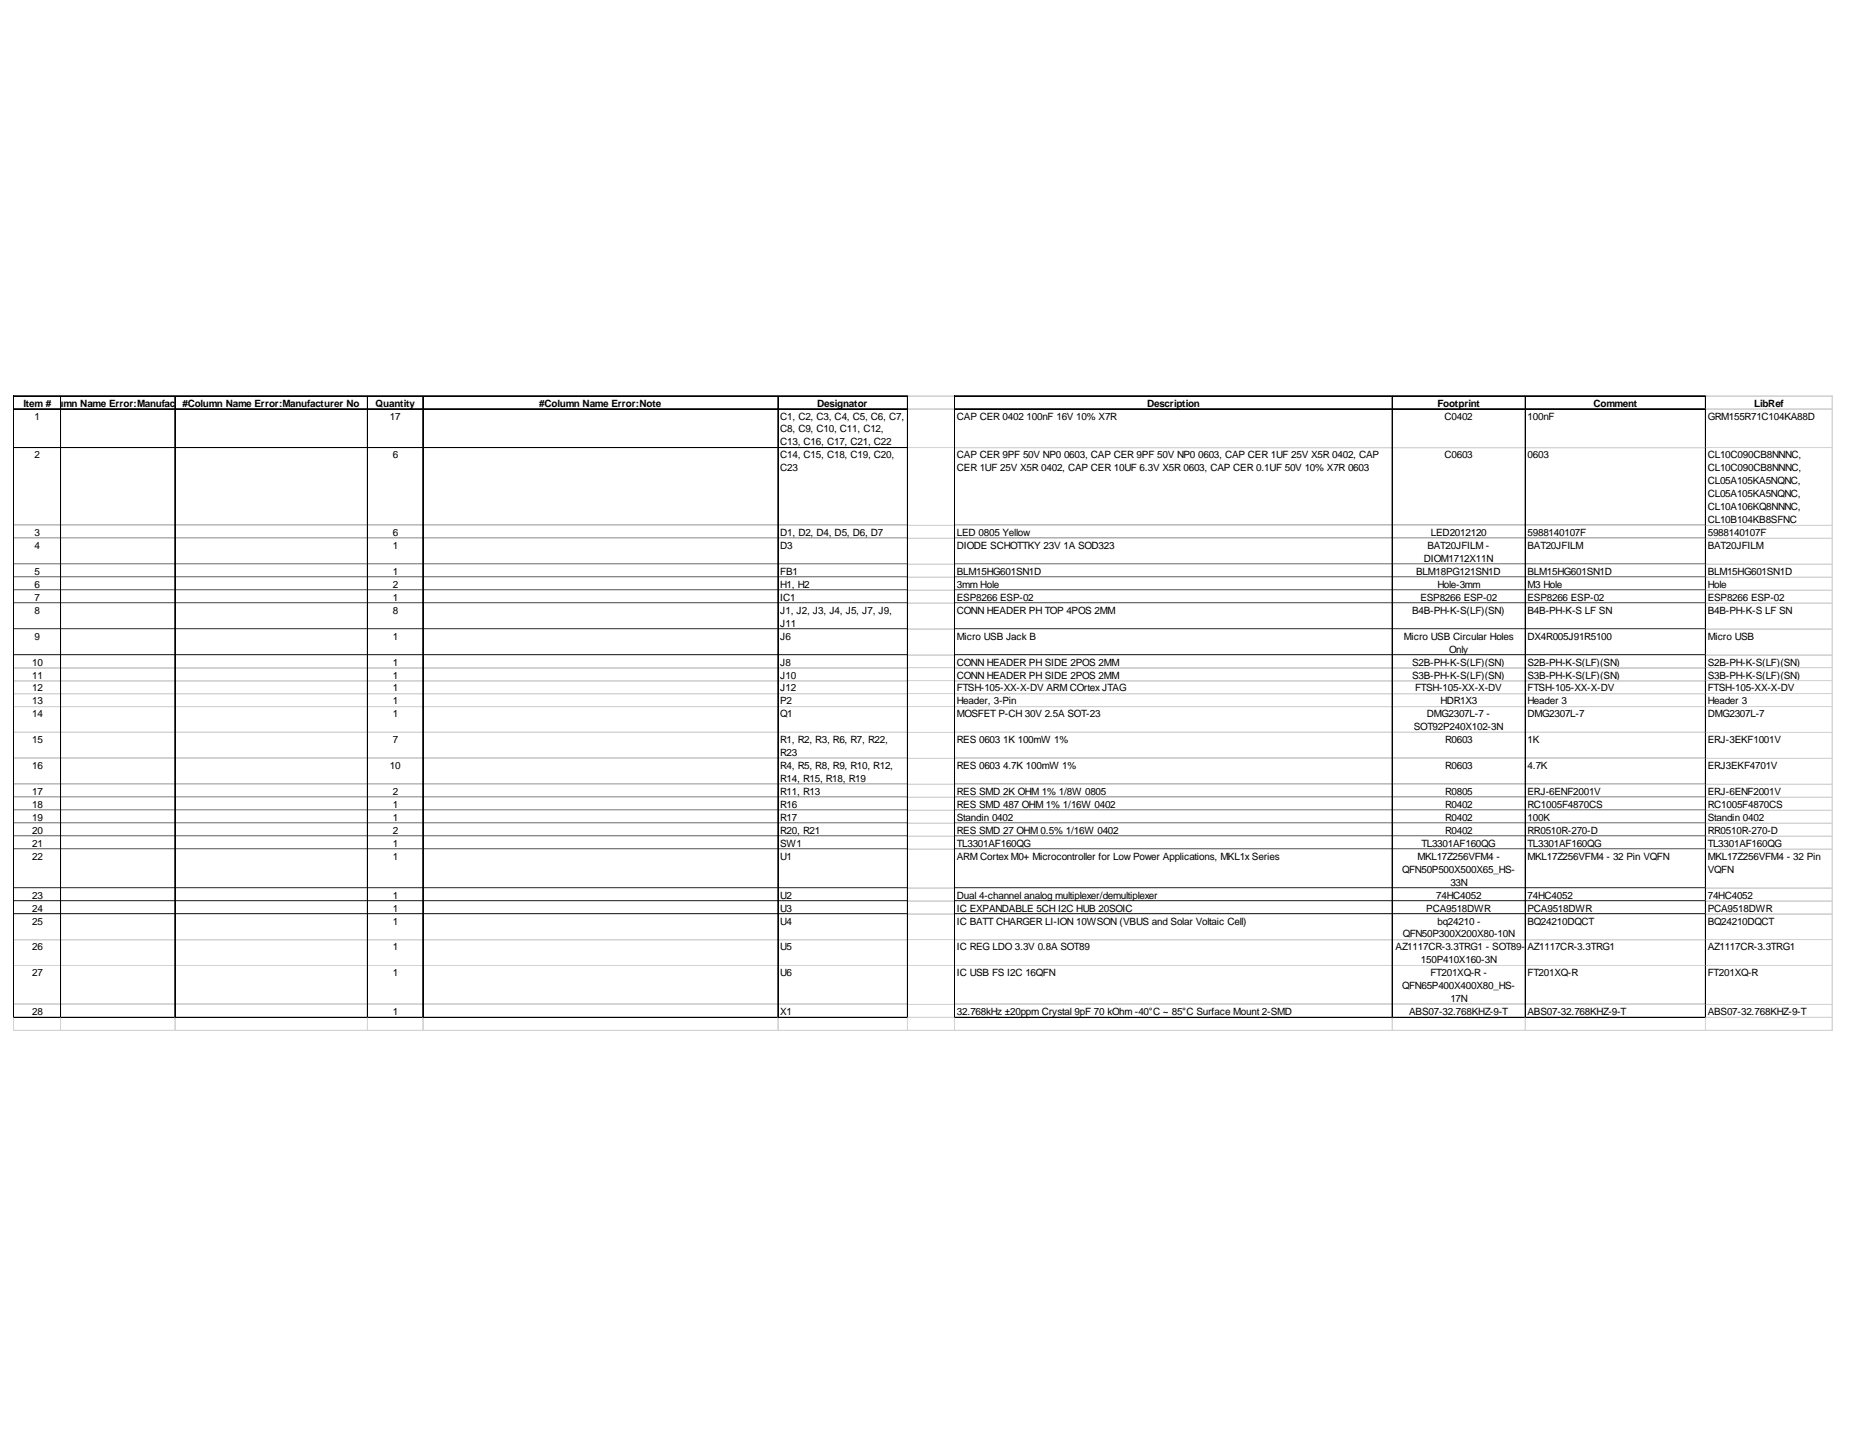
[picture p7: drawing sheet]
<svg xmlns="http://www.w3.org/2000/svg" width="279mm" height="216mm" viewBox="0 0 279 216" stroke-linecap="round" stroke-linejoin="round" font-family="sans-serif">
<defs><g id="words">
<g font-size="1.5">
<text x="3.5" y="61.4">Item #</text>
<text x="5.2" y="63.3">1</text>
<text x="5.6" y="61.4">#Colu</text>
<text x="9.6" y="61.4">mn Name Error:Manufac</text>
<text x="26.5" y="61.4">tu#rColumn Name Error:Manufacturer No</text>
<text x="28.5" y="61.4">er</text>
<text x="56.7" y="61.4">Quantity</text>
<text x="58.9" y="63.3">17</text>
<text x="81.5" y="61.4">#Column Name Error:Note</text>
<text x="117.8" y="63.3">C1, C2, C3, C4, C5, C6, C7,</text>
<text x="117.8" y="65.3">C8, C9, C10, C11, C12,</text>
<text x="123.4" y="61.4">Designator</text>
<text x="144.5" y="63.3">CAP CER 0402</text>
<text x="155" y="63.3">100nF 16V 10% X7R</text>
<text x="173.2" y="61.4">Description</text>
<text x="217.1" y="61.4">Footprint</text>
<text x="218.2" y="63.3">C0402</text>
<text x="230.7" y="63.3">100nF</text>
<text x="240.7" y="61.4">Comment</text>
<text x="257.9" y="63.3">GRM155R71C104KA88D</text>
<text x="264.9" y="61.4">LibRef</text>
<text x="5.2" y="69.2">2</text>
<text x="59.3" y="69.2">6</text>
<text x="117.8" y="67.3">C13, C16, C17, C21, C22</text>
<text x="117.8" y="69.2">C14, C15, C18, C19, C20,</text>
<text x="117.8" y="71.2">C23</text>
<text x="144.5" y="69.2">CAP CER 9PF 50V NP0</text>
<text x="144.5" y="71.2">CER 1UF 25V X5R 0402, CAP CER 10UF 6.3V X5R 0603, CAP CER 0.1UF 50V 10% X7R 0603</text>
<text x="160.7" y="69.2">0603, CAP CER 9PF 50V NP0</text>
<text x="180.9" y="69.2">0603, CAP CER 1UF 25V X5R 0402, CAP</text>
<text x="218.2" y="69.2">C0603</text>
<text x="230.7" y="69.2">0603</text>
<text x="257.9" y="69.2">CL10C090CB8NNNC,</text>
<text x="257.9" y="71.2">CL10C090CB8NNNC,</text>
<text x="257.9" y="73.1">CL05A105KA5NQNC,</text>
<text x="257.9" y="75.1">CL05A105KA5NQNC,</text>
<text x="257.9" y="77">CL10A106KQ8NNNC,</text>
<text x="5.2" y="80.9">3</text>
<text x="5.2" y="82.9">4</text>
<text x="59.3" y="80.9">6</text>
<text x="59.3" y="82.9">1</text>
<text x="117.8" y="80.9">D1, D2, D4, D5, D6, D7</text>
<text x="117.8" y="82.9">D3</text>
<text x="144.5" y="80.9">LED 0805 Yellow</text>
<text x="144.5" y="82.9">DIODE SCHOTTKY 23V 1A SOD323</text>
<text x="215.6" y="82.9">BAT20JFILM -</text>
<text x="216.1" y="80.9">LED2012120</text>
<text x="230.7" y="80.9">5988140107F</text>
<text x="230.7" y="82.9">BAT20JFILM</text>
<text x="257.9" y="79">CL10B104KB8SFNC</text>
<text x="257.9" y="80.9">5988140107F</text>
<text x="257.9" y="82.9">BAT20JFILM</text>
<text x="5.2" y="86.8">5</text>
<text x="5.2" y="88.8">6</text>
<text x="59.3" y="86.8">1</text>
<text x="59.3" y="88.8">2</text>
<text x="117.8" y="86.8">FB1</text>
<text x="117.8" y="88.8">H1, H2</text>
<text x="144.5" y="86.8">BLM15HG601SN1D</text>
<text x="144.5" y="88.8">3mm Hole</text>
<text x="213.9" y="86.8">BLM18PG121SN1D</text>
<text x="215" y="84.8">DIOM1712X11N</text>
<text x="217.1" y="88.8">Hole-3mm</text>
<text x="230.7" y="86.8">BLM15HG601SN1D</text>
<text x="230.7" y="88.8">M3 Hole</text>
<text x="257.9" y="86.8">BLM15HG601SN1D</text>
<text x="257.9" y="88.8">Hole</text>
<text x="5.2" y="90.7">7</text>
<text x="5.2" y="92.7">8</text>
<text x="59.3" y="90.7">1</text>
<text x="59.3" y="92.7">8</text>
<text x="117.8" y="90.7">IC1</text>
<text x="117.8" y="92.7">J1, J2, J3, J4, J5, J7, J9,</text>
<text x="117.8" y="94.6">J11</text>
<text x="144.5" y="90.7">ESP8266 ESP-02</text>
<text x="144.5" y="92.7">CONN HEADER PH TOP 4POS 2MM</text>
<text x="213.3" y="92.7">B4B-PH-K-S(LF)(SN)</text>
<text x="214.5" y="90.7">ESP8266 ESP-02</text>
<text x="230.7" y="90.7">ESP8266 ESP-02</text>
<text x="230.7" y="92.7">B4B-PH-K-S LF SN</text>
<text x="257.9" y="90.7">ESP8266 ESP-02</text>
<text x="257.9" y="92.7">B4B-PH-K-S LF SN</text>
<text x="4.9" y="100.5">10</text>
<text x="5.2" y="96.6">9</text>
<text x="59.3" y="96.6">1</text>
<text x="59.3" y="100.5">1</text>
<text x="117.8" y="96.6">J6</text>
<text x="117.8" y="100.5">J8</text>
<text x="144.5" y="96.6">Micro USB Jack B</text>
<text x="144.5" y="100.5">CONN HEADER PH SIDE 2POS 2MM</text>
<text x="212" y="96.6">Micro USB Circular Holes</text>
<text x="213.3" y="100.5">S2B-PH-K-S(LF)(SN)</text>
<text x="218.9" y="98.5">Only</text>
<text x="230.7" y="96.6">DX4R005J91R5100</text>
<text x="230.7" y="100.5">S2B-PH-K-S(LF)(SN)</text>
<text x="257.9" y="96.6">Micro USB</text>
<text x="257.9" y="100.5">S2B-PH-K-S(LF)(SN)</text>
<text x="4.9" y="102.4">11</text>
<text x="4.9" y="104.4">12</text>
<text x="4.9" y="106.4">13</text>
<text x="59.3" y="102.4">1</text>
<text x="59.3" y="104.4">1</text>
<text x="59.3" y="106.4">1</text>
<text x="117.8" y="102.4">J10</text>
<text x="117.8" y="104.4">J12</text>
<text x="117.8" y="106.4">P2</text>
<text x="144.5" y="102.4">CONN HEADER PH SIDE 2POS 2MM</text>
<text x="144.5" y="104.4">FTSH-105-XX-X-DV ARM COrtex JTAG</text>
<text x="144.5" y="106.4">Header, 3-Pin</text>
<text x="213.3" y="102.4">S3B-PH-K-S(LF)(SN)</text>
<text x="213.7" y="104.4">FTSH-105-XX-X-DV</text>
<text x="217.5" y="106.4">HDR1X3</text>
<text x="230.7" y="102.4">S3B-PH-K-S(LF)(SN)</text>
<text x="230.7" y="104.4">FTSH-105-XX-X-DV</text>
<text x="230.7" y="106.4">Header 3</text>
<text x="257.9" y="102.4">S3B-PH-K-S(LF)(SN)</text>
<text x="257.9" y="104.4">FTSH-105-XX-X-DV</text>
<text x="257.9" y="106.4">Header 3</text>
<text x="4.9" y="108.3">14</text>
<text x="4.9" y="112.2">15</text>
<text x="59.3" y="108.3">1</text>
<text x="59.3" y="112.2">7</text>
<text x="117.8" y="108.3">Q1</text>
<text x="117.8" y="112.2">R1, R2, R3, R6, R7, R22,</text>
<text x="144.5" y="108.3">MOSFET P-CH 30V 2.5A SOT-23</text>
<text x="144.5" y="112.2">RES 0603</text>
<text x="151.5" y="112.2">1K 100mW 1%</text>
<text x="213.5" y="110.3">SOT92P240X102-3N</text>
<text x="215.5" y="108.3">DMG2307L-7 -</text>
<text x="218.2" y="112.2">R0603</text>
<text x="230.7" y="108.3">DMG2307L-7</text>
<text x="230.7" y="112.2">1K</text>
<text x="257.9" y="108.3">DMG2307L-7</text>
<text x="257.9" y="112.2">ERJ-3EKF1001V</text>
<text x="4.9" y="116.1">16</text>
<text x="58.9" y="116.1">10</text>
<text x="117.8" y="114.2">R23</text>
<text x="117.8" y="116.1">R4, R5, R8, R9, R10, R12,</text>
<text x="117.8" y="118.1">R14, R15, R18, R19</text>
<text x="144.5" y="116.1">RES 0603</text>
<text x="151.5" y="116.1">4.7K 100mW 1%</text>
<text x="218.2" y="116.1">R0603</text>
<text x="230.7" y="116.1">4.7K</text>
<text x="257.9" y="116.1">ERJ3EKF4701V</text>
<text x="4.9" y="120">17</text>
<text x="4.9" y="122">18</text>
<text x="4.9" y="123.9">19</text>
<text x="4.9" y="125.9">20</text>
<text x="59.3" y="120">2</text>
<text x="59.3" y="122">1</text>
<text x="59.3" y="123.9">1</text>
<text x="59.3" y="125.9">2</text>
<text x="117.8" y="120">R11, R13</text>
<text x="117.8" y="122">R16</text>
<text x="117.8" y="123.9">R17</text>
<text x="117.8" y="125.9">R20, R21</text>
<text x="144.5" y="120">RES SMD 2K OHM 1% 1/8W 0805</text>
<text x="144.5" y="122">RES SMD 487 OHM 1% 1/16W 0402</text>
<text x="144.5" y="123.9">Standin 0402</text>
<text x="144.5" y="125.9">RES SMD 27 OHM 0.5% 1/16W 0402</text>
<text x="218.2" y="120">R0805</text>
<text x="218.2" y="122">R0402</text>
<text x="218.2" y="123.9">R0402</text>
<text x="218.2" y="125.9">R0402</text>
<text x="230.7" y="120">ERJ-6ENF2001V</text>
<text x="230.7" y="122">RC1005F4870CS</text>
<text x="230.7" y="123.9">100K</text>
<text x="230.7" y="125.9">RR0510R-270-D</text>
<text x="257.9" y="120">ERJ-6ENF2001V</text>
<text x="257.9" y="122">RC1005F4870CS</text>
<text x="257.9" y="123.9">Standin 0402</text>
<text x="257.9" y="125.9">RR0510R-270-D</text>
<text x="4.9" y="127.9">21</text>
<text x="4.9" y="129.8">22</text>
<text x="59.3" y="127.9">1</text>
<text x="59.3" y="129.8">1</text>
<text x="117.8" y="127.9">SW1</text>
<text x="117.8" y="129.8">U1</text>
<text x="144.5" y="127.9">TL3301AF160QG</text>
<text x="144.5" y="129.8">ARM Cortex M0+ Microcontroller for Low Power Applications, MKL1x Series</text>
<text x="211.8" y="131.8">QFN50P500X500X65_HS-</text>
<text x="214.1" y="129.8">MKL17Z256VFM4 -</text>
<text x="214.7" y="127.9">TL3301AF160QG</text>
<text x="230.7" y="127.9">TL3301AF160QG</text>
<text x="230.7" y="129.8">MKL17Z256VFM4 - 32 Pin VQFN</text>
<text x="257.9" y="127.9">TL3301AF160QG</text>
<text x="257.9" y="129.8">MKL17Z256VFM4 - 32 Pin</text>
<text x="257.9" y="131.8">VQFN</text>
<text x="4.9" y="135.7">23</text>
<text x="4.9" y="137.6">24</text>
<text x="59.3" y="135.7">1</text>
<text x="59.3" y="137.6">1</text>
<text x="117.8" y="135.7">U2</text>
<text x="117.8" y="137.6">U3</text>
<text x="144.5" y="135.7">Dual 4-channel analog multiplexer/demultiplexer</text>
<text x="144.5" y="137.6">IC EXPANDABLE 5CH I2C HUB 20SOIC</text>
<text x="215.4" y="137.6">PCA9518DWR</text>
<text x="216.9" y="135.7">74HC4052</text>
<text x="219" y="133.7">33N</text>
<text x="230.7" y="135.7">74HC4052</text>
<text x="230.7" y="137.6">PCA9518DWR</text>
<text x="257.9" y="135.7">74HC4052</text>
<text x="257.9" y="137.6">PCA9518DWR</text>
<text x="4.9" y="139.6">25</text>
<text x="4.9" y="143.5">26</text>
<text x="59.3" y="139.6">1</text>
<text x="59.3" y="143.5">1</text>
<text x="117.8" y="139.6">U4</text>
<text x="117.8" y="143.5">U5</text>
<text x="144.5" y="139.6">IC BATT CHARGER LI-ION 10WSON (VBUS and Solar Voltaic Cell)</text>
<text x="144.5" y="143.5">IC REG LDO 3.3V 0.8A SOT89</text>
<text x="210.8" y="143.5">AZ1117CR-3.3TRG1 - SOT89-</text>
<text x="211.8" y="141.5">QFN50P300X200X80-10N</text>
<text x="217.1" y="139.6">bq24210 -</text>
<text x="230.7" y="139.6">BQ24210DQCT</text>
<text x="230.7" y="143.5">AZ1117CR-3.3TRG1</text>
<text x="257.9" y="139.6">BQ24210DQCT</text>
<text x="257.9" y="143.5">AZ1117CR-3.3TRG1</text>
<text x="4.9" y="147.4">27</text>
<text x="59.3" y="147.4">1</text>
<text x="117.8" y="147.4">U6</text>
<text x="144.5" y="147.4">IC USB FS I2C 16QFN</text>
<text x="211.8" y="149.4">QFN65P400X400X80_HS-</text>
<text x="214.6" y="145.4">150P410X160-3N</text>
<text x="216" y="147.4">FT201XQ-R -</text>
<text x="230.7" y="147.4">FT201XQ-R</text>
<text x="257.9" y="147.4">FT201XQ-R</text>
<text x="4.9" y="153.3">28</text>
<text x="59.3" y="153.3">1</text>
<text x="117.8" y="153.3">X1</text>
<text x="144.5" y="153.3">32.768kHz ±20ppm Crystal 9pF 70 kOhm -40°C ~ 85°C Surface Mount 2-SMD</text>
<text x="212.8" y="153.3">ABS07-32.768KHZ-9-T</text>
<text x="219" y="151.3">17N</text>
<text x="230.7" y="153.3">ABS07-32.768KHZ-9-T</text>
<text x="257.9" y="153.3">ABS07-32.768KHZ-9-T</text>
</g>
</g></defs>
<g fill="none" stroke="#000" stroke-width=".15">
<path d="M2 59.8v93.9M2.1 59.8v93.9M2.1 59.8h135M9.1 59.8v93.9M9.2 59.8v93.9M26.4 59.8v93.9M55.5 59.8v93.9M63.8 59.8v93.9M63.9 59.8v93.9M117.5 59.8v93.9M137 59.8v93.9M137.1 59.8v93.9"/>
<path d="M144.2 59.8v93.9M144.2 59.8h113.4M210.2 59.8v93.9M210.3 59.8v93.9M230.3 59.8v93.9M230.4 59.8v93.9M257.6 59.8v93.9M2.1 61.7h135M2.1 61.8h135M2.1 67.6h7M2.1 79.3h7M9.2 67.6h17.2"/>
<path d="M9.2 79.3h17.2M26.5 67.6h29M26.5 79.3h29M55.6 67.6h8.2M55.6 79.3h8.2M63.9 67.6h53.6M63.9 79.3h53.6M117.6 67.6h19.4M117.6 79.3h19.4M144.2 61.7h113.4M144.2 61.8h113.4M144.2 67.6h66"/>
<path d="M144.2 79.3h66M210.3 67.6h20M210.3 79.3h20M230.4 67.6h27.2M230.4 79.3h27.2M2.1 81.3h7M2.1 85.2h7M2.1 87.1h7M2.1 89.1h7M2.1 91h7M2.1 94.9h7M2.1 98.9h7"/>
<path d="M9.2 81.3h17.2M9.2 85.2h17.2M9.2 87.1h17.2M9.2 89.1h17.2M9.2 91h17.2M9.2 94.9h17.2M9.2 98.9h17.2M26.5 81.3h29M26.5 85.2h29M26.5 87.1h29M26.5 89.1h29M26.5 91h29"/>
<path d="M26.5 94.9h29M26.5 98.9h29M55.6 81.3h8.2M55.6 85.2h8.2M55.6 87.1h8.2M55.6 89.1h8.2M55.6 91h8.2M55.6 94.9h8.2M55.6 98.9h8.2M63.9 81.3h53.6M63.9 85.2h53.6M63.9 87.1h53.6"/>
<path d="M63.9 89.1h53.6M63.9 91h53.6M63.9 94.9h53.6M63.9 98.9h53.6M117.6 81.3h19.4M117.6 85.2h19.4M117.6 87.1h19.4M117.6 89.1h19.4M117.6 91h19.4M117.6 94.9h19.4M117.6 98.9h19.4M144.2 81.3h66"/>
<path d="M144.2 85.2h66M144.2 87.1h66M144.2 89.1h66M144.2 91h66M144.2 94.9h66M144.2 98.9h66M210.3 81.3h20M210.3 85.2h20M210.3 87.1h20M210.3 89.1h20M210.3 91h20M210.3 94.9h20"/>
<path d="M210.3 98.9h20M230.4 81.3h27.2M230.4 85.2h27.2M230.4 87.1h27.2M230.4 89.1h27.2M230.4 91h27.2M230.4 94.9h27.2M230.4 98.9h27.2M2.1 100.8h7M2.1 102.8h7M2.1 104.7h7M2.1 106.7h7"/>
<path d="M2.1 110.6h7M2.1 114.5h7M2.1 118.4h7M9.2 100.8h17.2M9.2 102.8h17.2M9.2 104.7h17.2M9.2 106.7h17.2M9.2 110.6h17.2M9.2 114.5h17.2M9.2 118.4h17.2M26.5 100.8h29M26.5 102.8h29"/>
<path d="M26.5 104.7h29M26.5 106.7h29M26.5 110.6h29M26.5 114.5h29M26.5 118.4h29M55.6 100.8h8.2M55.6 102.8h8.2M55.6 104.7h8.2M55.6 106.7h8.2M55.6 110.6h8.2M55.6 114.5h8.2M55.6 118.4h8.2"/>
<path d="M63.9 100.8h53.6M63.9 102.8h53.6M63.9 104.7h53.6M63.9 106.7h53.6M63.9 110.6h53.6M63.9 114.5h53.6M63.9 118.4h53.6M117.6 100.8h19.4M117.6 102.8h19.4M117.6 104.7h19.4M117.6 106.7h19.4M117.6 110.6h19.4"/>
<path d="M117.6 114.5h19.4M117.6 118.4h19.4M144.2 100.8h66M144.2 102.8h66M144.2 104.7h66M144.2 106.7h66M144.2 110.6h66M144.2 114.5h66M144.2 118.4h66M210.3 100.8h20M210.3 102.8h20M210.3 104.7h20"/>
<path d="M210.3 106.7h20M210.3 110.6h20M210.3 114.5h20M210.3 118.4h20M230.4 100.8h27.2M230.4 102.8h27.2M230.4 104.7h27.2M230.4 106.7h27.2M230.4 110.6h27.2M230.4 114.5h27.2M230.4 118.4h27.2M2.1 120.4h7"/>
<path d="M2.1 122.3h7M2.1 124.3h7M2.1 126.2h7M2.1 128.2h7M2.1 134h7M2.1 136h7M2.1 138h7M9.2 120.4h17.2M9.2 122.3h17.2M9.2 124.3h17.2M9.2 126.2h17.2M9.2 128.2h17.2"/>
<path d="M9.2 134h17.2M9.2 136h17.2M9.2 138h17.2M26.5 120.4h29M26.5 122.3h29M26.5 124.3h29M26.5 126.2h29M26.5 128.2h29M26.5 134h29M26.5 136h29M26.5 138h29M55.6 120.4h8.2"/>
<path d="M55.6 122.3h8.2M55.6 124.3h8.2M55.6 126.2h8.2M55.6 128.2h8.2M55.6 134h8.2M55.6 136h8.2M55.6 138h8.2M63.9 120.4h53.6M63.9 122.3h53.6M63.9 124.3h53.6M63.9 126.2h53.6M63.9 128.2h53.6"/>
<path d="M63.9 134h53.6M63.9 136h53.6M63.9 138h53.6M117.6 120.4h19.4M117.6 122.3h19.4M117.6 124.3h19.4M117.6 126.2h19.4M117.6 128.2h19.4M117.6 134h19.4M117.6 136h19.4M117.6 138h19.4M144.2 120.4h66"/>
<path d="M144.2 122.3h66M144.2 124.3h66M144.2 126.2h66M144.2 128.2h66M144.2 134h66M144.2 136h66M144.2 138h66M210.3 120.4h20M210.3 122.3h20M210.3 124.3h20M210.3 126.2h20M210.3 128.2h20"/>
<path d="M210.3 134h20M210.3 136h20M210.3 138h20M230.4 120.4h27.2M230.4 122.3h27.2M230.4 124.3h27.2M230.4 126.2h27.2M230.4 128.2h27.2M230.4 134h27.2M230.4 136h27.2M230.4 138h27.2M2.1 141.9h7"/>
<path d="M2.1 145.8h7M2.1 151.6h7M2.1 153.6h7M9.2 141.9h17.2M9.2 145.8h17.2M9.2 151.6h17.2M9.2 153.6h17.2M26.5 141.9h29M26.5 145.8h29M26.5 151.6h29M26.5 153.6h29M55.6 141.9h8.2"/>
<path d="M55.6 145.8h8.2M55.6 151.6h8.2M55.6 153.6h8.2M63.9 141.9h53.6M63.9 145.8h53.6M63.9 151.6h53.6M63.9 153.6h53.6M117.6 141.9h19.4M117.6 145.8h19.4M117.6 151.6h19.4M117.6 153.6h19.4M144.2 141.9h66"/>
<path d="M144.2 145.8h66M144.2 151.6h66M144.2 153.6h66M210.3 141.9h20M210.3 145.8h20M210.3 151.6h20M210.3 153.6h20M230.4 141.9h27.2M230.4 145.8h27.2M230.4 151.6h27.2M230.4 153.6h27.2"/>
</g>
<g fill="none" stroke="#d4d4d4" stroke-width=".15">
<path d="M137.1 59.8h7.1M257.6 59.8h19.2M276.7 59.8v95.9M2.1 79.3h7M9.2 79.3h17.2M26.5 79.3h29M55.6 79.3h8.2M63.9 79.3h53.6M117.6 79.3h19.4M137.1 61.7h7.1M137.1 61.8h7.1M137.1 67.6h7.1"/>
<path d="M137.1 79.3h7.1M144.2 67.6h66M144.2 79.3h66M210.3 67.6h20M210.3 79.3h20M230.4 67.6h27.2M230.4 79.3h27.2M257.6 61.7h19.2M257.6 61.8h19.2M257.6 67.6h19.2M257.6 79.3h19.2M2.1 81.3h7"/>
<path d="M2.1 85.2h7M2.1 87.2h7M2.1 89.1h7M2.1 91.1h7M2.1 95h7M2.1 98.9h7M9.2 81.3h17.2M9.2 85.2h17.2M9.2 87.2h17.2M9.2 89.1h17.2M9.2 91.1h17.2M9.2 95h17.2"/>
<path d="M9.2 98.9h17.2M26.5 81.3h29M26.5 85.2h29M26.5 87.2h29M26.5 89.1h29M26.5 91.1h29M26.5 95h29M26.5 98.9h29M55.6 81.3h8.2M55.6 85.2h8.2M55.6 87.2h8.2M55.6 89.1h8.2"/>
<path d="M55.6 91.1h8.2M55.6 95h8.2M55.6 98.9h8.2M63.9 81.3h53.6M63.9 85.2h53.6M63.9 87.2h53.6M63.9 89.1h53.6M63.9 91.1h53.6M63.9 95h53.6M63.9 98.9h53.6M117.6 81.3h19.4M117.6 85.2h19.4"/>
<path d="M117.6 87.2h19.4M117.6 89.1h19.4M117.6 91.1h19.4M117.6 95h19.4M117.6 98.9h19.4M137.1 81.3h7.1M137.1 85.2h7.1M137.1 87.2h7.1M137.1 87.1h7.1M137.1 89.1h7.1M137.1 91.1h7.1M137.1 91h7.1"/>
<path d="M137.1 95h7.1M137.1 94.9h7.1M137.1 98.9h7.1M144.2 81.3h66M144.2 85.2h66M144.2 87.2h66M144.2 89.1h66M144.2 91.1h66M144.2 95h66M144.2 98.9h66M210.3 81.3h20M210.3 85.2h20"/>
<path d="M210.3 87.2h20M210.3 89.1h20M210.3 91.1h20M210.3 95h20M210.3 98.9h20M230.4 81.3h27.2M230.4 85.2h27.2M230.4 87.2h27.2M230.4 89.1h27.2M230.4 91.1h27.2M230.4 95h27.2M230.4 98.9h27.2"/>
<path d="M257.6 81.3h19.2M257.6 85.2h19.2M257.6 87.2h19.2M257.6 87.1h19.2M257.6 89.1h19.2M257.6 91.1h19.2M257.6 91h19.2M257.6 95h19.2M257.6 94.9h19.2M257.6 98.9h19.2M2.1 100.9h7M2.1 102.8h7"/>
<path d="M2.1 104.8h7M2.1 106.7h7M2.1 110.6h7M2.1 114.5h7M2.1 118.4h7M9.2 100.9h17.2M9.2 102.8h17.2M9.2 104.8h17.2M9.2 106.7h17.2M9.2 110.6h17.2M9.2 114.5h17.2M9.2 118.4h17.2"/>
<path d="M26.5 100.9h29M26.5 102.8h29M26.5 104.8h29M26.5 106.7h29M26.5 110.6h29M26.5 114.5h29M26.5 118.4h29M55.6 100.9h8.2M55.6 102.8h8.2M55.6 104.8h8.2M55.6 106.7h8.2M55.6 110.6h8.2"/>
<path d="M55.6 114.5h8.2M55.6 118.4h8.2M63.9 100.9h53.6M63.9 102.8h53.6M63.9 104.8h53.6M63.9 106.7h53.6M63.9 110.6h53.6M63.9 114.5h53.6M63.9 118.4h53.6M117.6 100.9h19.4M117.6 102.8h19.4M117.6 104.8h19.4"/>
<path d="M117.6 106.7h19.4M117.6 110.6h19.4M117.6 114.5h19.4M117.6 118.4h19.4M137.1 100.9h7.1M137.1 100.8h7.1M137.1 102.8h7.1M137.1 104.8h7.1M137.1 104.7h7.1M137.1 106.7h7.1M137.1 110.6h7.1M137.1 114.5h7.1"/>
<path d="M137.1 118.4h7.1M144.2 100.9h66M144.2 102.8h66M144.2 104.8h66M144.2 106.7h66M144.2 110.6h66M144.2 114.5h66M144.2 118.4h66M210.3 100.9h20M210.3 102.8h20M210.3 104.8h20M210.3 106.7h20"/>
<path d="M210.3 110.6h20M210.3 114.5h20M210.3 118.4h20M230.4 100.9h27.2M230.4 102.8h27.2M230.4 104.8h27.2M230.4 106.7h27.2M230.4 110.6h27.2M230.4 114.5h27.2M230.4 118.4h27.2M257.6 100.9h19.2M257.6 100.8h19.2"/>
<path d="M257.6 102.8h19.2M257.6 104.8h19.2M257.6 104.7h19.2M257.6 106.7h19.2M257.6 110.6h19.2M257.6 114.5h19.2M257.6 118.4h19.2M2.1 120.4h7M2.1 122.4h7M2.1 124.3h7M2.1 126.3h7M2.1 128.2h7"/>
<path d="M2.1 134.1h7M2.1 136h7M2.1 138h7M9.2 120.4h17.2M9.2 122.4h17.2M9.2 124.3h17.2M9.2 126.3h17.2M9.2 128.2h17.2M9.2 134.1h17.2M9.2 136h17.2M9.2 138h17.2M26.5 120.4h29"/>
<path d="M26.5 122.4h29M26.5 124.3h29M26.5 126.3h29M26.5 128.2h29M26.5 134.1h29M26.5 136h29M26.5 138h29M55.6 120.4h8.2M55.6 122.4h8.2M55.6 124.3h8.2M55.6 126.3h8.2M55.6 128.2h8.2"/>
<path d="M55.6 134.1h8.2M55.6 136h8.2M55.6 138h8.2M63.9 120.4h53.6M63.9 122.4h53.6M63.9 124.3h53.6M63.9 126.3h53.6M63.9 128.2h53.6M63.9 134.1h53.6M63.9 136h53.6M63.9 138h53.6M117.6 120.4h19.4"/>
<path d="M117.6 122.4h19.4M117.6 124.3h19.4M117.6 126.3h19.4M117.6 128.2h19.4M117.6 134.1h19.4M117.6 136h19.4M117.6 138h19.4M137.1 120.4h7.1M137.1 122.4h7.1M137.1 122.3h7.1M137.1 124.3h7.1M137.1 126.3h7.1"/>
<path d="M137.1 126.2h7.1M137.1 128.2h7.1M137.1 134.1h7.1M137.1 134h7.1M137.1 136h7.1M137.1 138h7.1M144.2 120.4h66M144.2 122.4h66M144.2 124.3h66M144.2 126.3h66M144.2 128.2h66M144.2 134.1h66"/>
<path d="M144.2 136h66M144.2 138h66M210.3 120.4h20M210.3 122.4h20M210.3 124.3h20M210.3 126.3h20M210.3 128.2h20M210.3 134.1h20M210.3 136h20M210.3 138h20M230.4 120.4h27.2M230.4 122.4h27.2"/>
<path d="M230.4 124.3h27.2M230.4 126.3h27.2M230.4 128.2h27.2M230.4 134.1h27.2M230.4 136h27.2M230.4 138h27.2M257.6 120.4h19.2M257.6 122.4h19.2M257.6 122.3h19.2M257.6 124.3h19.2M257.6 126.3h19.2M257.6 126.2h19.2"/>
<path d="M257.6 128.2h19.2M257.6 134.1h19.2M257.6 134h19.2M257.6 136h19.2M257.6 138h19.2M2 153.7v2M2 155.5h274.8M2 155.6h274.8M2.1 153.7v2M2.1 141.9h7M2.1 145.8h7M2.1 151.7h7"/>
<path d="M9.1 153.7v2M9.2 153.7v2M9.2 141.9h17.2M9.2 145.8h17.2M9.2 151.7h17.2M26.4 153.7v2M26.5 141.9h29M26.5 145.8h29M26.5 151.7h29M55.5 153.7v2M55.6 141.9h8.2M55.6 145.8h8.2"/>
<path d="M55.6 151.7h8.2M63.8 153.7v2M63.9 153.7v2M63.9 141.9h53.6M63.9 145.8h53.6M63.9 151.7h53.6M117.5 153.7v2M117.6 141.9h19.4M117.6 145.8h19.4M117.6 151.7h19.4M137 153.7v2M137.1 153.7v2"/>
<path d="M137.1 141.9h7.1M137.1 145.8h7.1M137.1 151.7h7.1M137.1 151.6h7.1M137.1 153.6h7.1M144.2 153.7v2M144.2 141.9h66M144.2 145.8h66M144.2 151.7h66M210.2 153.7v2M210.3 153.7v2M210.3 141.9h20"/>
<path d="M210.3 145.8h20M210.3 151.7h20M230.3 153.7v2M230.4 153.7v2M230.4 141.9h27.2M230.4 145.8h27.2M230.4 151.7h27.2M257.6 153.7v2M257.6 141.9h19.2M257.6 145.8h19.2M257.6 151.7h19.2M257.6 151.6h19.2"/>
<path d="M257.6 153.6h19.2"/>
</g>
<use href="#words"/>
</svg>
